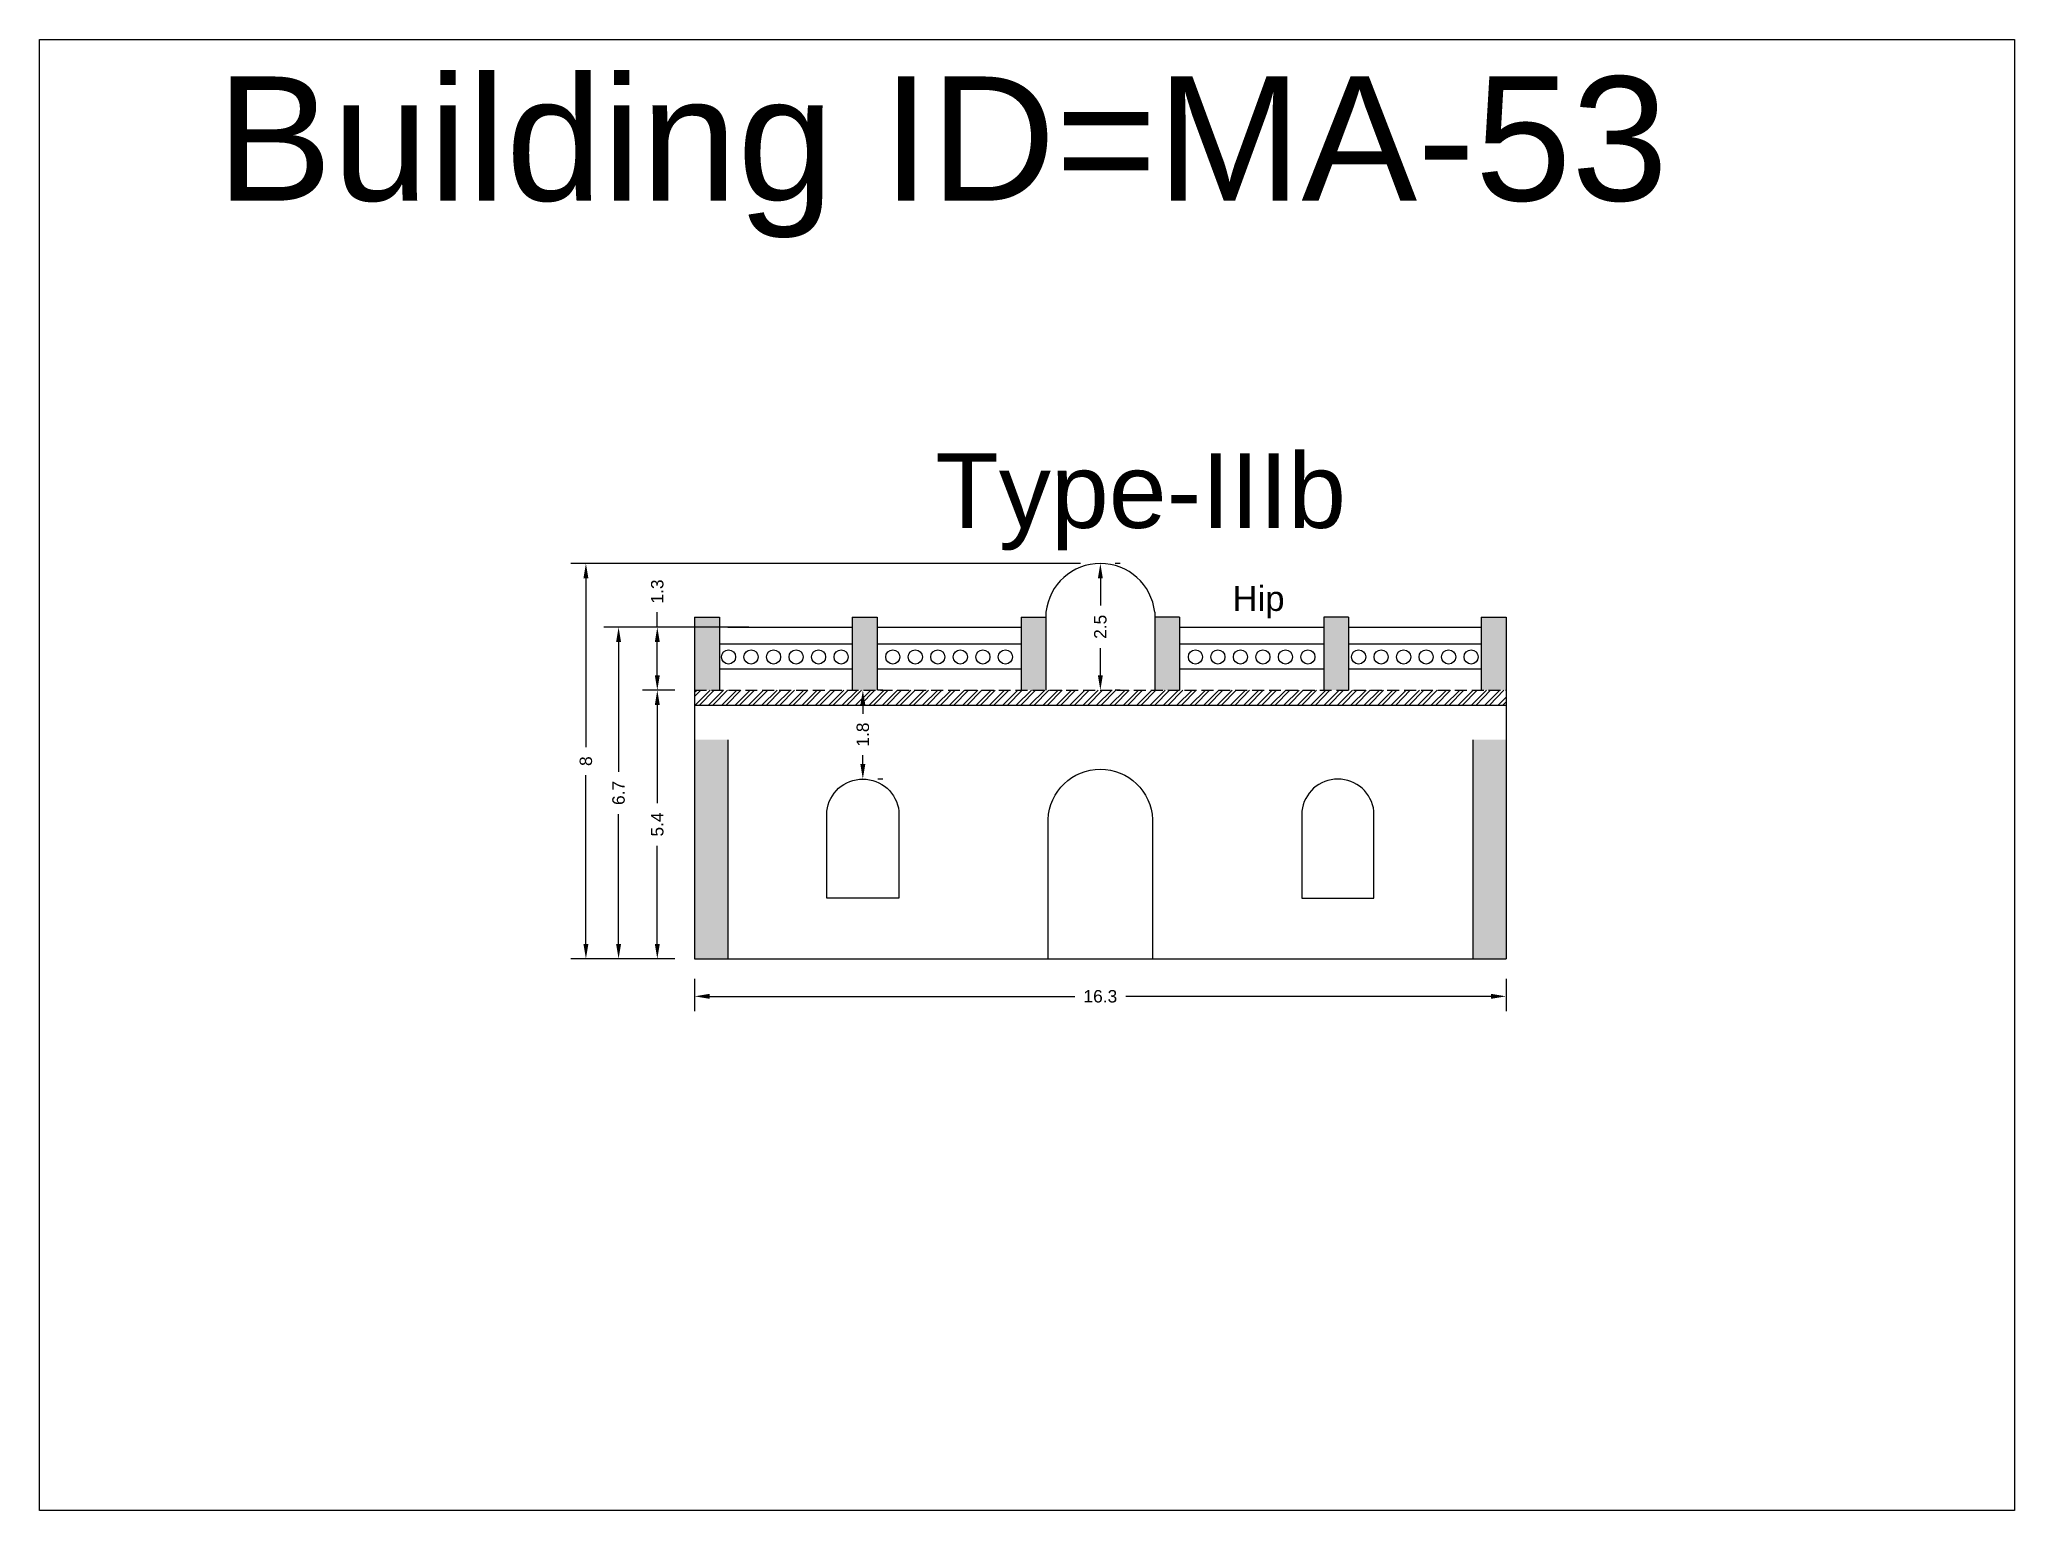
# Model space of a CAD drawing. Header units: metres. Extents: x 3416649 to 3417100, y -6712966 to -6712690.
# Drawn here: x 3416738.92 to 3416778.67, y -6712887.04 to -6712857.42 of the extents above; entities that cross this region are included whole.
import ezdxf

# ---------------------------------------------------------------- set-up
doc = ezdxf.new("R2010")
doc.units = ezdxf.units.M
doc.linetypes.add('ACAD_ISO02W100', pattern=[15, 12, -3])
doc.layers.add('Dotted', color=7, linetype='ACAD_ISO02W100', plot=False)
doc.styles.get("Standard").update_dxf_attribs({"font": 'arial.ttf'})
doc.dimstyles.new('ISO-25', dxfattribs={"dimtxt": 0.25, "dimasz": 0.3, "dimexe": 0.3, "dimexo": 0.4, "dimgap": 0.2, "dimtad": 0, "dimdec": 1, "dimdsep": 46, "dimtxsty": 'Standard', "dimcen": 2.5, "dimadec": 0, "dimazin": 0, "dimtfac": 1, "dimtdec": 1, "dimtmove": 0, "dimatfit": 3, "dimfxl": 1, "dimarcsym": 0})

# ---------------------------------------------------------------- blocks, each defined once
blk = doc.blocks.new('*D432')
at = {"color": 0, "lineweight": -2, "transparency": 16777216}
for p, q in [((3416751.704, -6712870.519), (3416751.052, -6712870.519)), ((3416751.352, -6712870.819), (3416751.352, -6712872.797)), ((3416751.352, -6712875.629), (3416751.352, -6712873.651)), ((3416751.704, -6712875.929), (3416751.052, -6712875.929))]:
    blk.add_line(p, q, dxfattribs=at)
at = {"color": 0, "transparency": 16777216}
for points in [[(3416751.302, -6712870.819), (3416751.402, -6712870.819), (3416751.352, -6712870.519)], [(3416751.302, -6712875.629), (3416751.402, -6712875.629), (3416751.352, -6712875.929)]]:
    blk.add_solid(points, dxfattribs=at)
at = {"layer": 'Defpoints', "color": 0, "transparency": 16777216}
for p in [(3416751.352, -6712870.519), (3416752.104, -6712870.519), (3416752.104, -6712875.929)]:
    blk.add_point(p, dxfattribs=at)
at = {"color": 0, "transparency": 16777216, "insert": (3416751.352, -6712873.224), "char_height": 0.25, "attachment_point": 5, "rotation": 90}
blk.add_mtext('5.4', dxfattribs=at)
blk = doc.blocks.new('*D433')
at = {"color": 0, "lineweight": -2, "transparency": 16777216}
for p, q in [((3416755.889, -6712870.519), (3416755.789, -6712870.519)), ((3416755.489, -6712870.819), (3416755.489, -6712870.998)), ((3416755.489, -6712872.009), (3416755.489, -6712871.83)), ((3416755.889, -6712872.309), (3416755.789, -6712872.309))]:
    blk.add_line(p, q, dxfattribs=at)
at = {"color": 0, "transparency": 16777216}
for points in [[(3416755.439, -6712870.819), (3416755.539, -6712870.819), (3416755.489, -6712870.519)], [(3416755.439, -6712872.009), (3416755.539, -6712872.009), (3416755.489, -6712872.309)]]:
    blk.add_solid(points, dxfattribs=at)
at = {"layer": 'Defpoints', "color": 0, "transparency": 16777216}
for p in [(3416755.489, -6712870.519), (3416755.489, -6712870.519), (3416755.489, -6712872.309)]:
    blk.add_point(p, dxfattribs=at)
at = {"color": 0, "transparency": 16777216, "insert": (3416755.489, -6712871.414), "char_height": 0.25, "attachment_point": 5, "rotation": 90}
blk.add_mtext('1.8', dxfattribs=at)
blk = doc.blocks.new('*D434')
at = {"color": 0, "lineweight": -2, "transparency": 16777216}
for p, q in [((3416751.352, -6712869.249), (3416751.352, -6712868.949)), ((3416753.196, -6712869.249), (3416751.052, -6712869.249)), ((3416751.352, -6712870.219), (3416751.352, -6712869.549)), ((3416751.704, -6712870.519), (3416751.052, -6712870.519))]:
    blk.add_line(p, q, dxfattribs=at)
at = {"color": 0, "transparency": 16777216}
for points in [[(3416751.302, -6712869.549), (3416751.402, -6712869.549), (3416751.352, -6712869.249)], [(3416751.302, -6712870.219), (3416751.402, -6712870.219), (3416751.352, -6712870.519)]]:
    blk.add_solid(points, dxfattribs=at)
at = {"layer": 'Defpoints', "color": 0, "transparency": 16777216}
for p in [(3416751.352, -6712869.249), (3416753.596, -6712869.249), (3416752.104, -6712870.519)]:
    blk.add_point(p, dxfattribs=at)
at = {"color": 0, "transparency": 16777216, "insert": (3416751.352, -6712868.533), "char_height": 0.25, "attachment_point": 5, "rotation": 90}
blk.add_mtext('1.3', dxfattribs=at)
blk = doc.blocks.new('*D435')
at = {"color": 0, "lineweight": -2, "transparency": 16777216}
for p, q in [((3416760.669, -6712867.969), (3416760.569, -6712867.969)), ((3416760.269, -6712868.269), (3416760.269, -6712868.813)), ((3416760.269, -6712870.219), (3416760.269, -6712869.674)), ((3416760.669, -6712870.519), (3416760.569, -6712870.519))]:
    blk.add_line(p, q, dxfattribs=at)
at = {"color": 0, "transparency": 16777216}
for points in [[(3416760.219, -6712868.269), (3416760.319, -6712868.269), (3416760.269, -6712867.969)], [(3416760.219, -6712870.219), (3416760.319, -6712870.219), (3416760.269, -6712870.519)]]:
    blk.add_solid(points, dxfattribs=at)
at = {"layer": 'Defpoints', "color": 0, "transparency": 16777216}
for p in [(3416760.269, -6712867.969), (3416760.269, -6712870.519), (3416760.269, -6712870.519)]:
    blk.add_point(p, dxfattribs=at)
at = {"color": 0, "transparency": 16777216, "insert": (3416760.269, -6712869.244), "char_height": 0.25, "attachment_point": 5, "rotation": 90}
blk.add_mtext('2.5', dxfattribs=at)
blk = doc.blocks.new('*D436')
at = {"color": 0, "lineweight": -2, "transparency": 16777216}
for p, q in [((3416753.196, -6712869.249), (3416750.273, -6712869.249)), ((3416750.573, -6712869.549), (3416750.573, -6712872.161)), ((3416750.573, -6712875.629), (3416750.573, -6712873.017)), ((3416751.704, -6712875.929), (3416750.273, -6712875.929))]:
    blk.add_line(p, q, dxfattribs=at)
at = {"color": 0, "transparency": 16777216}
for points in [[(3416750.523, -6712869.549), (3416750.623, -6712869.549), (3416750.573, -6712869.249)], [(3416750.523, -6712875.629), (3416750.623, -6712875.629), (3416750.573, -6712875.929)]]:
    blk.add_solid(points, dxfattribs=at)
at = {"layer": 'Defpoints', "color": 0, "transparency": 16777216}
for p in [(3416750.573, -6712869.249), (3416753.596, -6712869.249), (3416752.104, -6712875.929)]:
    blk.add_point(p, dxfattribs=at)
at = {"color": 0, "transparency": 16777216, "insert": (3416750.573, -6712872.589), "char_height": 0.25, "attachment_point": 5, "rotation": 90}
blk.add_mtext('6.7', dxfattribs=at)
blk = doc.blocks.new('*D437')
at = {"color": 0, "lineweight": -2, "transparency": 16777216}
for p, q in [((3416759.869, -6712867.969), (3416749.615, -6712867.969)), ((3416749.915, -6712868.269), (3416749.915, -6712871.666)), ((3416749.915, -6712875.629), (3416749.915, -6712872.231)), ((3416751.704, -6712875.929), (3416749.615, -6712875.929))]:
    blk.add_line(p, q, dxfattribs=at)
at = {"color": 0, "transparency": 16777216}
for points in [[(3416749.865, -6712868.269), (3416749.965, -6712868.269), (3416749.915, -6712867.969)], [(3416749.865, -6712875.629), (3416749.965, -6712875.629), (3416749.915, -6712875.929)]]:
    blk.add_solid(points, dxfattribs=at)
at = {"layer": 'Defpoints', "color": 0, "transparency": 16777216}
for p in [(3416749.915, -6712867.969), (3416760.269, -6712867.969), (3416752.104, -6712875.929)]:
    blk.add_point(p, dxfattribs=at)
at = {"color": 0, "transparency": 16777216, "insert": (3416749.915, -6712871.949), "char_height": 0.25, "attachment_point": 5, "rotation": 90}
blk.add_mtext('8', dxfattribs=at)
blk = doc.blocks.new('*D438')
at = {"color": 0, "lineweight": -2, "transparency": 16777216}
for p, q in [((3416752.104, -6712876.329), (3416752.104, -6712876.984)), ((3416768.434, -6712876.329), (3416768.434, -6712876.984)), ((3416752.404, -6712876.684), (3416759.757, -6712876.684)), ((3416768.134, -6712876.684), (3416760.782, -6712876.684))]:
    blk.add_line(p, q, dxfattribs=at)
at = {"color": 0, "transparency": 16777216}
for points in [[(3416752.404, -6712876.634), (3416752.404, -6712876.734), (3416752.104, -6712876.684)], [(3416768.134, -6712876.634), (3416768.134, -6712876.734), (3416768.434, -6712876.684)]]:
    blk.add_solid(points, dxfattribs=at)
at = {"layer": 'Defpoints', "color": 0, "transparency": 16777216}
for p in [(3416752.104, -6712875.929), (3416768.434, -6712875.929), (3416768.434, -6712876.684)]:
    blk.add_point(p, dxfattribs=at)
at = {"color": 0, "transparency": 16777216, "insert": (3416760.269, -6712876.684), "char_height": 0.25, "attachment_point": 5}
blk.add_mtext('16.3', dxfattribs=at)

msp = doc.modelspace()

# ---------------------------------------------------------------- hatches: boundary and pattern name
h = msp.add_hatch(color=256)
h.dxf.hatch_style = 1
h.paths.add_polyline_path([(3416755.274, -6712869.049), (3416755.774, -6712869.049), (3416755.774, -6712870.519), (3416755.274, -6712870.519)])
h.paths.add_polyline_path([(3416758.674, -6712869.049), (3416759.174, -6712869.049), (3416759.174, -6712870.519), (3416758.674, -6712870.519)])
h.paths.add_polyline_path([(3416752.774, -6712871.519), (3416752.104, -6712871.519), (3416752.104, -6712875.929), (3416752.774, -6712875.929)])
h = msp.add_hatch(color=256)
h.dxf.hatch_style = 1
h.paths.add_polyline_path([(3416752.604, -6712869.049), (3416752.104, -6712869.049), (3416752.104, -6712870.519), (3416752.604, -6712870.519)])
h = msp.add_hatch(color=256)
h.dxf.hatch_style = 1
h.paths.add_polyline_path([(3416765.264, -6712869.049), (3416764.764, -6712869.049), (3416764.764, -6712870.519), (3416765.264, -6712870.519)])
h.paths.add_polyline_path([(3416761.864, -6712869.049), (3416761.364, -6712869.049), (3416761.364, -6712870.519), (3416761.864, -6712870.519)])
h.paths.add_polyline_path([(3416768.434, -6712871.519), (3416767.764, -6712871.519), (3416767.764, -6712875.929), (3416768.434, -6712875.929)])
h = msp.add_hatch(color=256)
h.dxf.hatch_style = 1
h.paths.add_polyline_path([(3416768.434, -6712869.049), (3416767.934, -6712869.049), (3416767.934, -6712870.519), (3416768.434, -6712870.519)])
h = msp.add_hatch()
h.set_pattern_fill('ANSI32', color=256, scale=0.02)
h.set_pattern_definition([(45, (-12.76026, 0), (-0.134703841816, 0.134703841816), []), (45, (-12.67045, 0), (-0.134703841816, 0.134703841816), [])])
h.paths.add_polyline_path([(3416768.434, -6712870.519), (3416752.104, -6712870.519), (3416752.104, -6712870.819), (3416768.434, -6712870.819)])

# ---------------------------------------------------------------- linework, layer by layer
msp.add_lwpolyline([(3416738.918, -6712857.418), (3416778.668, -6712857.418), (3416778.668, -6712887.037), (3416738.918, -6712887.037)], close=True)
for points in [[(3416752.104, -6712869.049), (3416752.104, -6712875.929)], [(3416752.104, -6712869.049), (3416752.604, -6712869.049)], [(3416752.604, -6712869.049), (3416752.604, -6712870.519)], [(3416755.274, -6712869.049), (3416755.274, -6712870.519)], [(3416755.274, -6712869.049), (3416755.774, -6712869.049)], [(3416755.774, -6712869.049), (3416755.774, -6712870.519)], [(3416758.674, -6712869.049), (3416758.674, -6712870.519)], [(3416758.674, -6712869.049), (3416759.174, -6712869.049)], [(3416759.174, -6712868.949), (3416759.174, -6712869.049)], [(3416759.174, -6712869.049), (3416759.174, -6712870.519)], [(3416761.364, -6712868.949), (3416761.364, -6712869.049)], [(3416761.364, -6712869.049), (3416761.364, -6712870.519)], [(3416761.864, -6712869.049), (3416761.364, -6712869.049)], [(3416761.864, -6712869.049), (3416761.864, -6712870.519)], [(3416764.764, -6712869.049), (3416764.764, -6712870.519)], [(3416765.264, -6712869.049), (3416764.764, -6712869.049)], [(3416765.264, -6712869.049), (3416765.264, -6712870.519)], [(3416767.934, -6712869.049), (3416768.434, -6712869.049)], [(3416767.934, -6712869.049), (3416767.934, -6712870.519)], [(3416768.434, -6712869.049), (3416768.434, -6712875.929)], [(3416752.604, -6712869.589), (3416755.274, -6712869.589)], [(3416752.774, -6712869.249), (3416755.274, -6712869.249)], [(3416755.774, -6712869.249), (3416758.674, -6712869.249)], [(3416755.774, -6712869.589), (3416758.674, -6712869.589)], [(3416761.864, -6712869.249), (3416764.764, -6712869.249)], [(3416761.864, -6712869.589), (3416764.764, -6712869.589)], [(3416765.264, -6712869.249), (3416767.934, -6712869.249)], [(3416765.264, -6712869.589), (3416767.934, -6712869.589)], [(3416752.604, -6712870.089), (3416755.274, -6712870.089)], [(3416755.774, -6712870.089), (3416758.674, -6712870.089)], [(3416761.864, -6712870.089), (3416764.764, -6712870.089)], [(3416765.264, -6712870.089), (3416767.934, -6712870.089)], [(3416752.104, -6712870.819), (3416768.434, -6712870.819)], [(3416752.774, -6712871.519), (3416752.774, -6712875.929)], [(3416767.764, -6712871.519), (3416767.764, -6712875.929)], [(3416752.104, -6712875.929), (3416768.434, -6712875.929)]]:
    msp.add_lwpolyline(points)
for points in [[(3416754.764, -6712874.709), (3416754.764, -6712872.959, -0.896552), (3416756.214, -6712872.959), (3416756.214, -6712874.709)], [(3416765.774, -6712874.709), (3416765.774, -6712872.959, 0.896552), (3416764.324, -6712872.959), (3416764.324, -6712874.709)]]:
    msp.add_lwpolyline(points, format="xyb", close=True)
msp.add_lwpolyline([(3416759.219, -6712875.929), (3416759.219, -6712873.122, -0.964798), (3416761.319, -6712873.122), (3416761.319, -6712875.929)], format="xyb")
for centre in [(3416752.786, -6712869.851), (3416753.239, -6712869.851), (3416753.692, -6712869.851), (3416754.145, -6712869.851), (3416754.598, -6712869.851), (3416755.051, -6712869.851), (3416756.092, -6712869.851), (3416756.545, -6712869.851), (3416756.998, -6712869.851), (3416757.451, -6712869.851), (3416757.904, -6712869.851), (3416758.357, -6712869.851), (3416762.182, -6712869.851), (3416762.635, -6712869.851), (3416763.088, -6712869.851), (3416763.541, -6712869.851), (3416763.994, -6712869.851), (3416764.447, -6712869.851), (3416765.467, -6712869.851), (3416765.92, -6712869.851), (3416766.373, -6712869.851), (3416766.826, -6712869.851), (3416767.279, -6712869.851), (3416767.732, -6712869.851)]:
    msp.add_circle(centre, 0.142)
msp.add_arc((3416760.269, -6712869.071), 1.102, 6.3444, 173.6556)
at = {"layer": 'Dotted', "ltscale": 0.02}
msp.add_lwpolyline([(3416752.104, -6712870.519), (3416768.434, -6712870.519)], dxfattribs=at)

# ---------------------------------------------------------------- texts
at = {"attachment_point": 1}
for s, width, heights, insert, char_height in [('Building ID=MA-53', 67.86454, [0.517], (3416742.481, -6712858.163), 2.5), ('Type-IIIb ', 9.99112, [0.517], (3416756.946, -6712865.753), 1.5), ('Hip', 1.17554, [0], (3416762.928, -6712868.424), 0.5)]:
    msp.add_mtext_dynamic_manual_height_columns(s, width=width, gutter_width=12.5, heights=heights, dxfattribs=dict(at, insert=insert, char_height=char_height))

# ---------------------------------------------------------------- dimensions: what is measured, and where the dimension line sits
for base, p1, p2, picture, middle in [((3416749.915, -6712867.969), (3416752.104, -6712875.929), (3416760.269, -6712867.969), '*D437', (3416749.915, -6712871.949)), ((3416760.269461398, -6712870.518799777), (3416760.269461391, -6712867.968799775), (3416760.269461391, -6712870.518799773), '*D435', (3416760.269461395, -6712869.243799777)), ((3416751.352, -6712869.249), (3416752.104, -6712870.519), (3416753.596, -6712869.249), '*D434', (3416751.352, -6712868.533)), ((3416750.573, -6712869.249), (3416752.104, -6712875.929), (3416753.596, -6712869.249), '*D436', (3416750.573, -6712872.589)), ((3416751.352, -6712870.519), (3416752.104, -6712875.929), (3416752.104, -6712870.519), '*D432', (3416751.352, -6712873.224))]:
    dim = msp.add_linear_dim(base=base, p1=p1, p2=p2, angle=90, dimstyle='ISO-25')
    dim.commit()
    dim.dimension.update_dxf_attribs({"geometry": picture, "text_midpoint": middle})
dim = msp.add_linear_dim(base=(3416755.489, -6712870.519), p1=(3416755.489, -6712872.309), p2=(3416755.489, -6712870.519), angle=90, dimstyle='ISO-25')
dim.commit()
dim.dimension.update_dxf_attribs({"geometry": '*D433', "text_midpoint": (3416755.489, -6712871.414), "dimtype": 160})
dim = msp.add_linear_dim(base=(3416768.434, -6712876.684), p1=(3416752.104, -6712875.929), p2=(3416768.434, -6712875.929), dimstyle='ISO-25')
dim.commit()
dim.dimension.update_dxf_attribs({"geometry": '*D438', "text_midpoint": (3416760.269, -6712876.684)})

doc.saveas('drawing.dxf')
